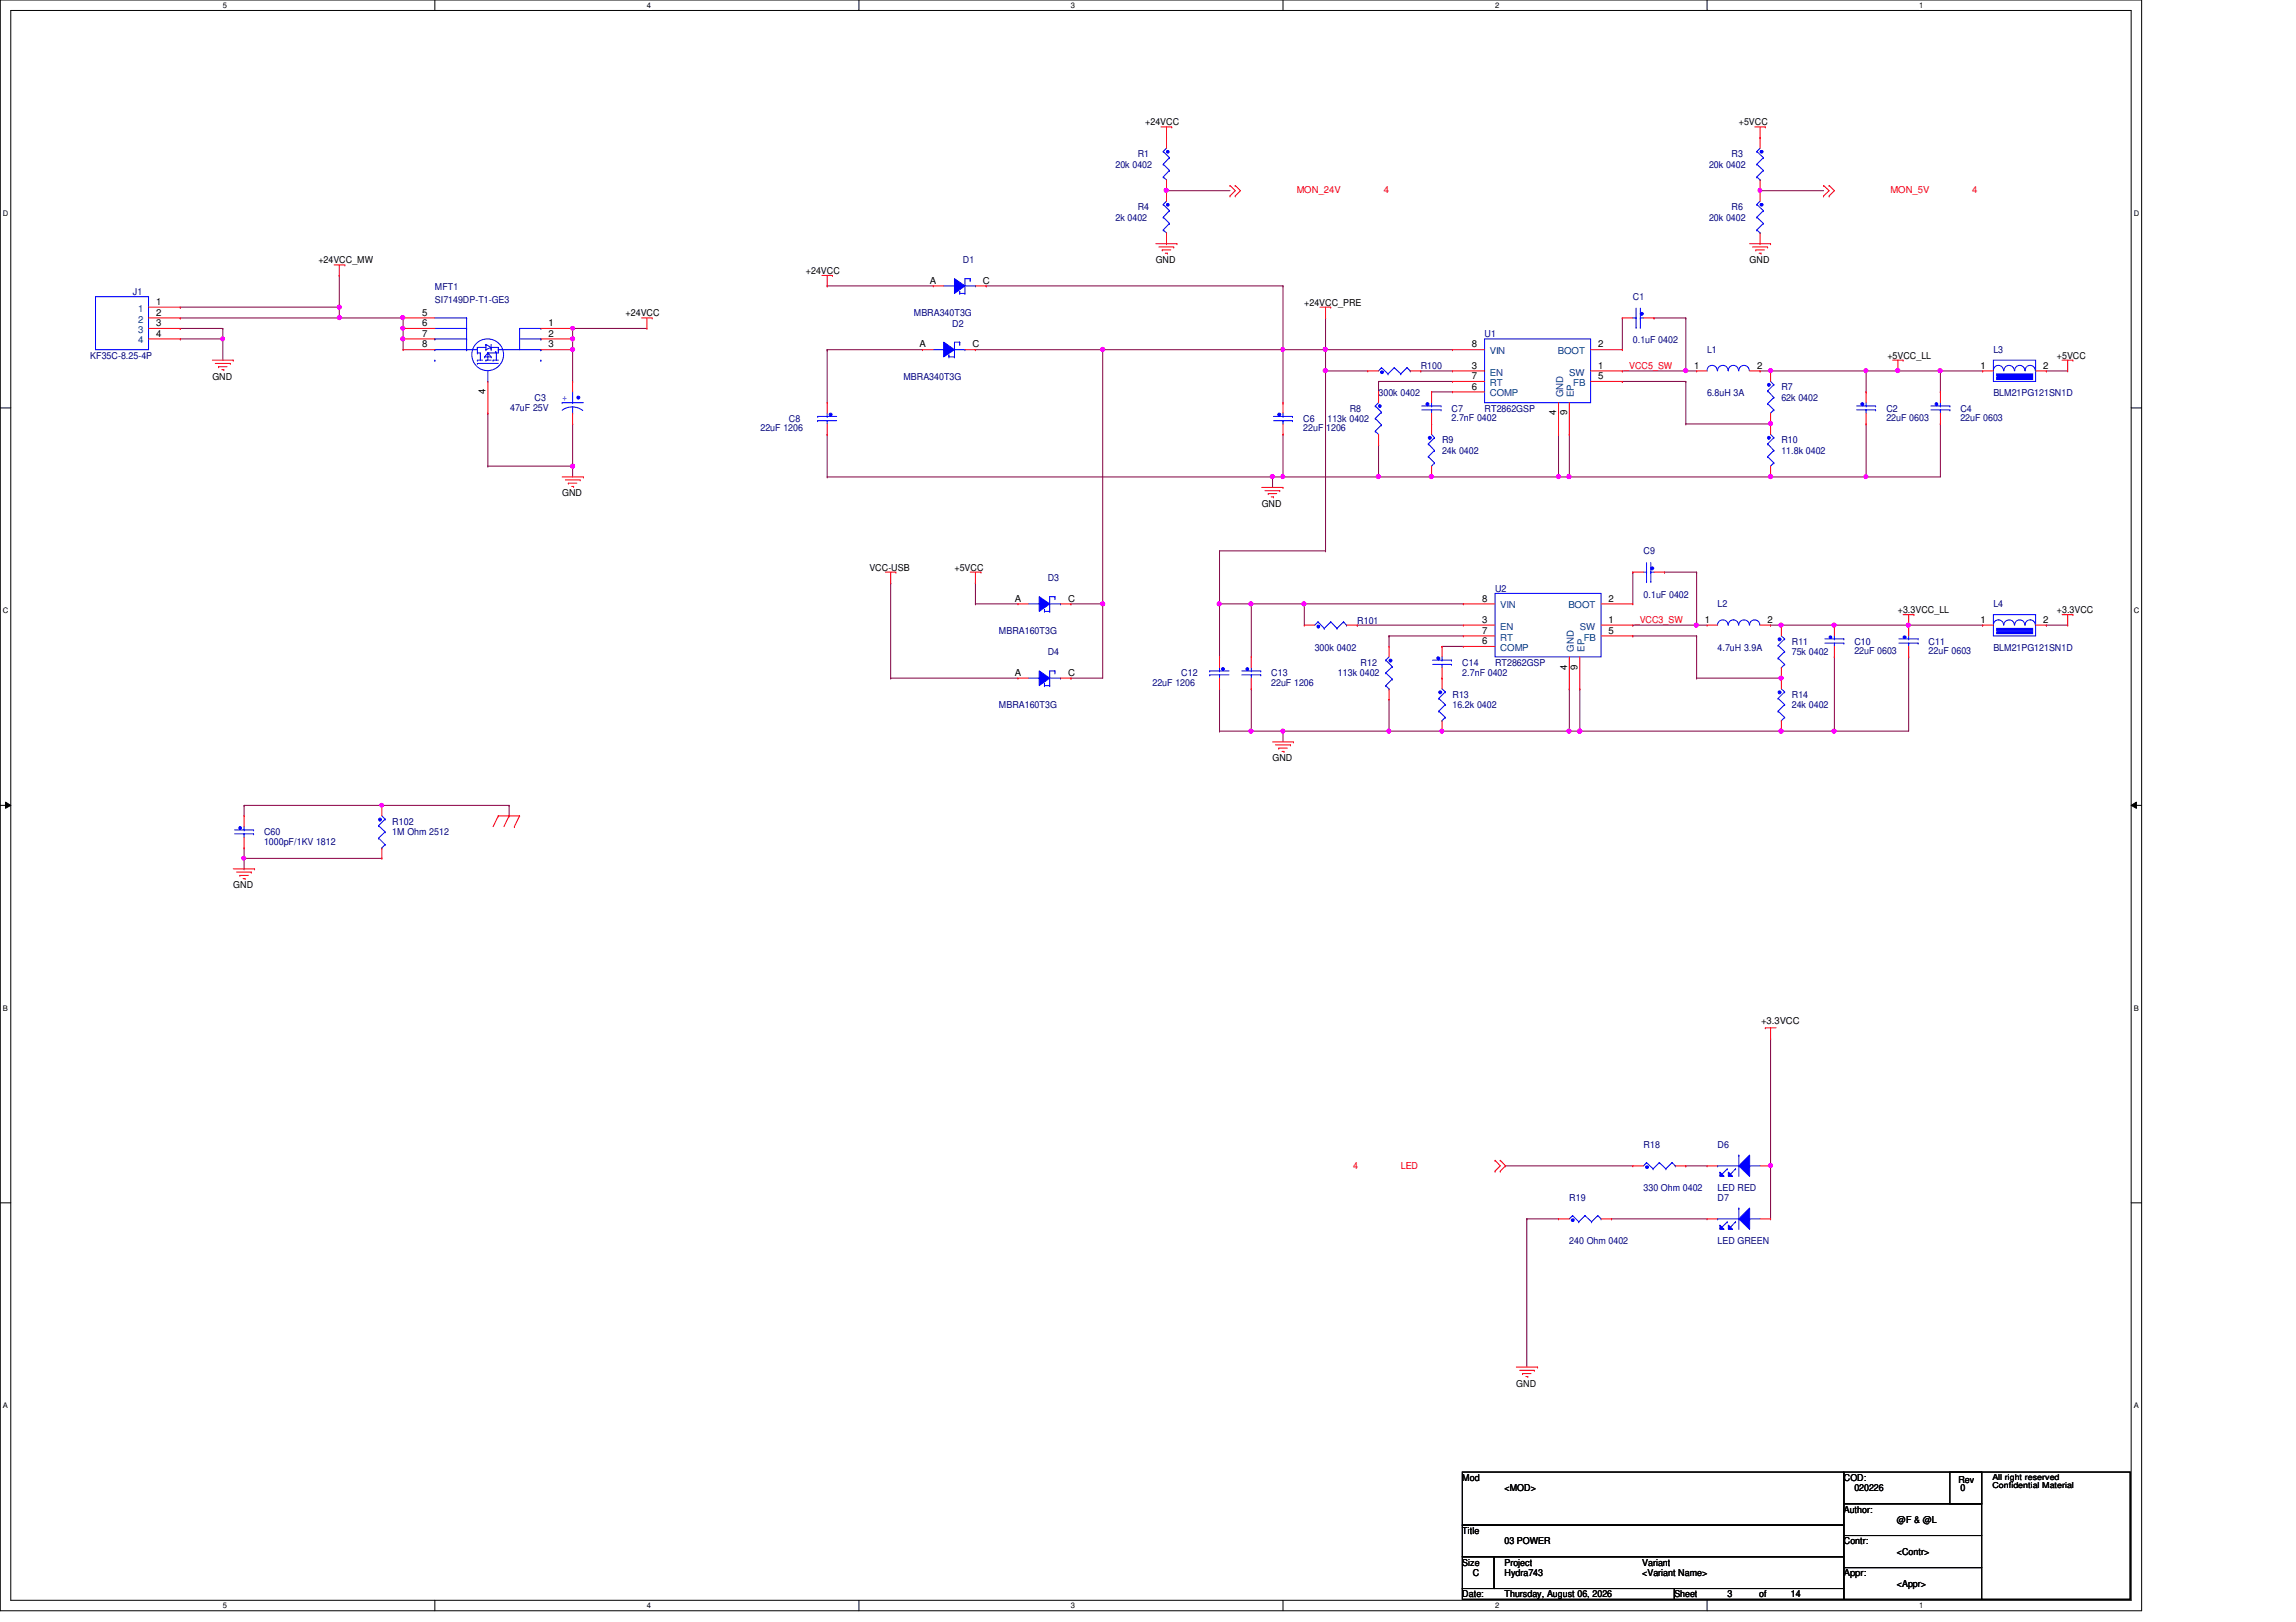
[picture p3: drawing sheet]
<svg xmlns="http://www.w3.org/2000/svg" width="297mm" height="210mm" viewBox="0 0 297 210" stroke-linecap="round" stroke-linejoin="round" font-family="sans-serif">
<defs><g id="words">
<g font-size="1.2">
<text x="148.2" y="16.2">+24VCC</text>
<text x="225" y="16.2">+5VCC</text>
<text x="41.2" y="34">+24VCC_MW</text>
<text x="104.3" y="35.4">+24VCC</text>
<text x="149.5" y="34">GND</text>
<text x="226.4" y="34">GND</text>
<text x="20.2" y="39.5">1</text>
<text x="20.2" y="40.9">2</text>
<text x="54.6" y="40.9">5</text>
<text x="80.9" y="40.9">+24VCC</text>
<text x="120.3" y="36.7">A</text>
<text x="127.2" y="36.7">C</text>
<text x="168.7" y="39.5">+24VCC_PRE</text>
<text x="20.2" y="42.2">3</text>
<text x="20.2" y="43.6">4</text>
<text x="54.6" y="42.2">6</text>
<text x="54.6" y="43.6">7</text>
<text x="54.6" y="45">8</text>
<text x="70.9" y="42.2">1</text>
<text x="70.9" y="43.6">2</text>
<text x="70.9" y="45">3</text>
<text x="119" y="45">A</text>
<text x="125.8" y="45">C</text>
<text x="190.4" y="45">8</text>
<text x="190.4" y="47.7">3</text>
<text x="206.8" y="45">2</text>
<text x="206.8" y="47.7">1</text>
<text x="219.2" y="47.7">1</text>
<text x="227.3" y="47.7">2</text>
<text x="244.2" y="46.4">+5VCC_LL</text>
<text x="256.2" y="47.7">1</text>
<text x="264.3" y="47.7">2</text>
<text x="266.1" y="46.4">+5VCC</text>
<text x="27.5" y="49.1">GND</text>
<text x="62.8" y="51" transform="rotate(-90 62.8 51)">4</text>
<text x="190.4" y="49.1">7</text>
<text x="190.4" y="50.4">6</text>
<text x="201.3" y="53.8" transform="rotate(-90 201.3 53.8)">4</text>
<text x="202.7" y="53.8" transform="rotate(-90 202.7 53.8)">9</text>
<text x="206.8" y="49.1">5</text>
<text x="72.7" y="64.2">GND</text>
<text x="163.2" y="65.6">GND</text>
<text x="112.5" y="73.8">VCC-USB</text>
<text x="123.5" y="73.8">+5VCC</text>
<text x="131.3" y="77.9">A</text>
<text x="138.2" y="77.9">C</text>
<text x="191.8" y="77.9">8</text>
<text x="208.1" y="77.9">2</text>
<text x="191.8" y="82">7</text>
<text x="191.8" y="80.6">3</text>
<text x="191.8" y="83.4">6</text>
<text x="208.1" y="80.6">1</text>
<text x="208.1" y="82">5</text>
<text x="220.6" y="80.6">1</text>
<text x="228.7" y="80.6">2</text>
<text x="245.5" y="79.3">+3.3VCC_LL</text>
<text x="256.2" y="80.6">1</text>
<text x="264.3" y="80.6">2</text>
<text x="266.1" y="79.3">+3.3VCC</text>
<text x="131.3" y="87.5">A</text>
<text x="138.2" y="87.5">C</text>
<text x="202.7" y="86.7" transform="rotate(-90 202.7 86.7)">4</text>
<text x="204.1" y="86.7" transform="rotate(-90 204.1 86.7)">9</text>
<text x="164.6" y="98.5">GND</text>
<text x="30.2" y="115">GND</text>
<text x="227.8" y="132.5">+3.3VCC</text>
<text x="196.2" y="179.5">GND</text>
<text x="189.2" y="191.6">Mod</text>
<text x="238.5" y="191.6">COD:</text>
<text x="253.4" y="191.9">Rev</text>
<text x="194.6" y="193">&lt;MOD&gt;</text>
<text x="238.5" y="195.7">Author:</text>
<text x="239.9" y="193">020226</text>
<text x="245.4" y="197.1">@F &amp; @L</text>
<text x="253.6" y="193">0</text>
<text x="189.2" y="202.6">Size</text>
<text x="189.2" y="198.5">Title</text>
<text x="194.6" y="202.6">Project</text>
<text x="194.6" y="199.9">03 POWER</text>
<text x="212.5" y="202.6">Variant</text>
<text x="238.5" y="199.9">Contr:</text>
<text x="245.4" y="201.3">&lt;Contr&gt;</text>
<text x="189.2" y="206.7">Date:</text>
<text x="190.5" y="204">C</text>
<text x="194.6" y="206.7">Thursday, August 06, 2026</text>
<text x="194.6" y="204">Hydra743</text>
<text x="212.5" y="204">&lt;Variant Name&gt;</text>
<text x="216.6" y="206.7">Sheet</text>
<text x="223.5" y="206.7">3</text>
<text x="227.6" y="206.7">of</text>
<text x="231.7" y="206.7">14</text>
<text x="238.5" y="204">Appr:</text>
<text x="245.4" y="205.4">&lt;Appr&gt;</text>
</g>
<g font-size="1.2" fill="#00007f">
<text x="144.3" y="21.7">20k 0402</text>
<text x="147.2" y="20.3">R1</text>
<text x="221.1" y="21.7">20k 0402</text>
<text x="224" y="20.3">R3</text>
<text x="144.3" y="28.6">2k 0402</text>
<text x="147.2" y="27.2">R4</text>
<text x="221.1" y="28.6">20k 0402</text>
<text x="224" y="27.2">R6</text>
<text x="124.6" y="34">D1</text>
<text x="17.2" y="38.1">J1</text>
<text x="56.3" y="37.6">MFT1</text>
<text x="56.3" y="39.2">SI7149DP-T1-GE3</text>
<text x="118.2" y="40.9">MBRA340T3G</text>
<text x="211.2" y="38.9">C1</text>
<text x="11.7" y="46.4">KF35C-8.25-4P</text>
<text x="123.2" y="42.3">D2</text>
<text x="183.8" y="47.8">R100</text>
<text x="192.1" y="43.6">U1</text>
<text x="211.2" y="44.4">0.1uF 0402</text>
<text x="220.8" y="45.7">L1</text>
<text x="257.9" y="45.7">L3</text>
<text x="66" y="53.1">47uF 25V</text>
<text x="69.2" y="51.9">C3</text>
<text x="116.9" y="49.1">MBRA340T3G</text>
<text x="174.6" y="53.3">R8</text>
<text x="178.3" y="51.3">300k 0402</text>
<text x="187.8" y="53.3">C7</text>
<text x="192.1" y="53.3">RT2862GSP</text>
<text x="220.8" y="51.3">6.8uH 3A</text>
<text x="230.5" y="50.5">R7</text>
<text x="230.5" y="51.9">62k 0402</text>
<text x="244" y="53.3">C2</text>
<text x="253.6" y="53.3">C4</text>
<text x="257.9" y="51.3">BLM21PG121SN1D</text>
<text x="98.4" y="55.8">22uF 1206</text>
<text x="102.1" y="54.6">C8</text>
<text x="168.6" y="54.6">C6</text>
<text x="168.6" y="55.8">22uF 1206</text>
<text x="171.7" y="54.6">113k 0402</text>
<text x="186.6" y="57.4">R9</text>
<text x="186.6" y="58.7">24k 0402</text>
<text x="187.8" y="54.5">2.7nF 0402</text>
<text x="230.5" y="57.4">R10</text>
<text x="230.5" y="58.7">11.8k 0402</text>
<text x="244" y="54.5">22uF 0603</text>
<text x="253.6" y="54.5">22uF 0603</text>
<text x="212.6" y="71.8">C9</text>
<text x="135.5" y="75.2">D3</text>
<text x="193.4" y="76.6">U2</text>
<text x="212.6" y="77.4">0.1uF 0402</text>
<text x="129.2" y="82">MBRA160T3G</text>
<text x="175.6" y="80.7">R101</text>
<text x="222.2" y="78.6">L2</text>
<text x="231.8" y="83.4">R11</text>
<text x="239.9" y="83.4">C10</text>
<text x="249.5" y="83.4">C11</text>
<text x="257.9" y="78.6">L4</text>
<text x="135.5" y="84.8">D4</text>
<text x="149.1" y="88.8">22uF 1206</text>
<text x="152.8" y="87.5">C12</text>
<text x="164.5" y="87.5">C13</text>
<text x="164.5" y="88.8">22uF 1206</text>
<text x="170.1" y="84.2">300k 0402</text>
<text x="173.1" y="87.5">113k 0402</text>
<text x="176" y="86.1">R12</text>
<text x="189.2" y="86.1">C14</text>
<text x="189.2" y="87.4">2.7nF 0402</text>
<text x="193.4" y="86.1">RT2862GSP</text>
<text x="222.2" y="84.2">4.7uH 3.9A</text>
<text x="231.8" y="84.8">75k 0402</text>
<text x="239.9" y="84.7">22uF 0603</text>
<text x="249.5" y="84.7">22uF 0603</text>
<text x="257.9" y="84.2">BLM21PG121SN1D</text>
<text x="129.2" y="91.7">MBRA160T3G</text>
<text x="187.9" y="90.3">R13</text>
<text x="187.9" y="91.7">16.2k 0402</text>
<text x="231.8" y="90.3">R14</text>
<text x="231.8" y="91.7">24k 0402</text>
<text x="50.8" y="106.7">R102</text>
<text x="34.2" y="108.1">C60</text>
<text x="34.2" y="109.3">1000pF/1KV 1812</text>
<text x="50.8" y="108.1">1M Ohm 2512</text>
<text x="212.6" y="148.6">R18</text>
<text x="222.2" y="148.6">D6</text>
<text x="203" y="155.4">R19</text>
<text x="212.6" y="154.2">330 Ohm 0402</text>
<text x="222.2" y="154.2">LED RED</text>
<text x="222.2" y="155.4">D7</text>
<text x="203" y="161">240 Ohm 0402</text>
<text x="222.2" y="161">LED GREEN</text>
</g>
<g font-size="1.2" fill="#f00">
<text x="167.8" y="25">MON_24V</text>
<text x="179" y="25">4</text>
<text x="244.6" y="25">MON_5V</text>
<text x="255.1" y="25">4</text>
<text x="210.1" y="47.8">_VCC5_SW</text>
<text x="211.5" y="80.6">_VCC3_SW</text>
<text x="175" y="151.3">4</text>
<text x="181.2" y="151.3">LED</text>
</g>
<g font-size="1.2" fill="#00407f">
<text x="17.9" y="40.3">1</text>
<text x="17.9" y="41.7">2</text>
<text x="17.9" y="43.1">3</text>
<text x="17.9" y="44.4">4</text>
<text x="192.7" y="45.8">VIN</text>
<text x="201.5" y="45.8">BOOT</text>
<text x="192.7" y="50">RT</text>
<text x="192.7" y="48.6">EN</text>
<text x="192.7" y="51.3">COMP</text>
<text x="202.2" y="51.4" transform="rotate(-90 202.2 51.4)">GND</text>
<text x="203" y="48.6">SW</text>
<text x="203.5" y="50">FB</text>
<text x="203.6" y="51.4" transform="rotate(-90 203.6 51.4)">EP</text>
<text x="194.1" y="78.7">VIN</text>
<text x="194.1" y="82.9">RT</text>
<text x="194.1" y="81.5">EN</text>
<text x="202.9" y="78.7">BOOT</text>
<text x="204.4" y="81.5">SW</text>
<text x="204.9" y="82.9">FB</text>
<text x="194.1" y="84.2">COMP</text>
<text x="203.6" y="84.3" transform="rotate(-90 203.6 84.3)">GND</text>
<text x="205" y="84.3" transform="rotate(-90 205 84.3)">EP</text>
</g>
<text font-size="1.2" fill="#00f" x="72.7" y="51.9">+</text>
<g font-size="1.1">
<text x="257.8" y="191.5">All right reserved</text>
<text x="257.8" y="192.6">Confidential Material</text>
</g>
<g font-size="1">
<text x="28.8" y="1">5</text>
<text x="83.7" y="1">4</text>
<text x="138.6" y="1">3</text>
<text x="193.4" y="1">2</text>
<text x="248.3" y="1">1</text>
<text x=".4" y="27.9">D</text>
<text x="276.1" y="27.9">D</text>
<text x=".4" y="79.4">C</text>
<text x="276.1" y="79.4">C</text>
<text x=".4" y="130.8">B</text>
<text x="276.1" y="130.8">B</text>
<text x=".4" y="182.2">A</text>
<text x="276.1" y="182.2">A</text>
<text x="28.8" y="208.1">5</text>
<text x="83.7" y="208.1">4</text>
<text x="138.6" y="208.1">3</text>
<text x="193.4" y="208.1">2</text>
<text x="248.3" y="208.1">1</text>
</g>
</g></defs>
<path d="M0 0h277.1v208.4h-277.1zM1.4 1.4h274.3v205.7h-274.3z" fill="none" stroke="#000" stroke-width=".13"/>
<g fill="#fff">
<path d="M28.8 .1h.6v1.1h-.6z"/>
<path d="M28.8 207.2h.6v1.1h-.6z"/>
</g>
<path d="M56.3 0v1.4M56.3 207.1v1.3" fill="none" stroke="#000" stroke-width=".13"/>
<g fill="#fff">
<path d="M83.7 .1h.5v1.1h-.5z"/>
<path d="M83.7 207.2h.5v1.1h-.5z"/>
</g>
<path d="M111.1 0v1.4M111.1 207.1v1.3" fill="none" stroke="#000" stroke-width=".13"/>
<g fill="#fff">
<path d="M138.6 .1h.5v1.1h-.5z"/>
<path d="M138.6 207.2h.5v1.1h-.5z"/>
</g>
<path d="M166 0v1.4M166 207.1v1.3" fill="none" stroke="#000" stroke-width=".13"/>
<g fill="#fff">
<path d="M193.4 .1h.6v1.1h-.6z"/>
<path d="M193.4 207.2h.6v1.1h-.6z"/>
</g>
<path d="M220.8 0v1.4M220.8 207.1v1.3" fill="none" stroke="#000" stroke-width=".13"/>
<g fill="#fff">
<path d="M248.3 .1h.5v1.1h-.5z"/>
<path d="M248.3 207.2h.5v1.1h-.5z"/>
<path d="M.4 27.1h.7v1.1h-.7z"/>
<path d="M276.1 27.1h.7v1.1h-.7z"/>
<path d="M.4 78.5h.7v1.1h-.7z"/>
<path d="M276.1 78.5h.7v1.1h-.7z"/>
</g>
<path d="M0 52.8h1.4M275.7 52.8h1.4" fill="none" stroke="#000" stroke-width=".13"/>
<g fill="#fff">
<path d="M.4 129.9h.6v1.1h-.6z"/>
<path d="M276.1 129.9h.6v1.1h-.6z"/>
</g>
<path d="M0 104.2h1.4M.7 103.8l.7 .4-.7 .4zM275.7 104.2l.7-.4v.8zM275.7 104.2h1.4" fill="none" stroke="#000" stroke-width=".13"/>
<path d="M.7 103.8l.7 .4-.7 .4zM275.7 104.2l.7-.4v.8z" fill="#000"/>
<g fill="#fff">
<path d="M.4 181.4h.6v1.1h-.6z"/>
<path d="M276.1 181.4h.6v1.1h-.6z"/>
</g>
<path d="M0 155.7h1.4M275.7 155.7h1.4" fill="none" stroke="#000" stroke-width=".13"/>
<path d="M107 45.3h.1M107 45.3h12.3M166 56.2h.1M166 56.2v5.5h-1.4M164.6 61.7h.1" fill="none" stroke="#7f0040" stroke-width=".13"/>
<path d="M165.8 61.5l.1-.1 .3 .1-.1 .4h-.2h-.1z" fill-rule="evenodd" fill="#f0f"/>
<path d="M165.8 61.5l.1-.1 .3 .1-.1 .4h-.2h-.1z" fill="none" stroke="#f0f" stroke-width=".13"/>
<path d="M107 45.3h.1M107 56.2h.1M107 45.3v6.8M107 56.2v5.5M166 45.3h.1M166 45.3h5.5" fill="none" stroke="#7f0040" stroke-width=".13"/>
<circle cx="171.4" cy="45.2" r=".26" fill="#f0f"/>
<circle cx="171.4" cy="45.2" r=".26" fill="none" stroke="#f0f" stroke-width=".13"/>
<path d="M171.5 45.3h.1M171.5 41.1h.1M171.5 45.3h16.4M171.5 41.1v4.2M164.6 61.7h.1M164.6 61.7v1.4" fill="none" stroke="#7f0040" stroke-width=".13"/>
<circle cx="164.6" cy="61.7" r=".26" fill="#f0f"/>
<circle cx="164.6" cy="61.7" r=".26" fill="none" stroke="#f0f" stroke-width=".13"/>
<path d="M201.6 56.2h.1M201.6 56.2v5.5h-16.4M203 56.2h.1M203 56.2v5.5M185.2 61.7h.1" fill="none" stroke="#7f0040" stroke-width=".13"/>
<circle cx="185.2" cy="61.7" r=".26" fill="#f0f"/>
<circle cx="185.2" cy="61.7" r=".26" fill="none" stroke="#f0f" stroke-width=".13"/>
<path d="M178.3 49.4h.1M178.3 57.6h.1M178.3 49.4h9.6M178.3 49.4v1.3M178.3 57.6v4.1M183.8 48h.1M183.8 48h4.1M185.2 50.7h.1M185.2 50.7h2.7M166 61.7h.1M166 61.7h19.2M178.3 61.7h.1" fill="none" stroke="#7f0040" stroke-width=".13"/>
<circle cx="178.3" cy="61.7" r=".26" fill="#f0f"/>
<circle cx="178.3" cy="61.7" r=".26" fill="none" stroke="#f0f" stroke-width=".13"/>
<path d="M209.9 41.1h.1M209.9 41.1v4.2M218.1 48h.1M218.1 48h1.4" fill="none" stroke="#7f0040" stroke-width=".13"/>
<circle cx="218.1" cy="48" r=".26" fill="#f0f"/>
<circle cx="218.1" cy="48" r=".26" fill="none" stroke="#f0f" stroke-width=".13"/>
<path d="M218.1 54.9h.1M218.1 54.9h11" fill="none" stroke="#7f0040" stroke-width=".13"/>
<circle cx="229.1" cy="54.8" r=".26" fill="#f0f"/>
<circle cx="229.1" cy="54.8" r=".26" fill="none" stroke="#f0f" stroke-width=".13"/>
<path d="M209.9 49.4h.1M209.9 49.4h8.2M218.1 49.4h.1M218.1 49.4v5.5M229.1 61.7h.1M229.1 61.7h12.3" fill="none" stroke="#7f0040" stroke-width=".13"/>
<path d="M241.2 61.5l.2-.1 .2 .1v.4h-.2h-.2z" fill-rule="evenodd" fill="#f0f"/>
<path d="M241.2 61.5l.2-.1 .2 .1v.4h-.2h-.2z" fill="none" stroke="#f0f" stroke-width=".13"/>
<circle cx="229.1" cy="61.7" r=".26" fill="#f0f"/>
<circle cx="229.1" cy="61.7" r=".26" fill="none" stroke="#f0f" stroke-width=".13"/>
<path d="M241.4 54.9h.1M241.4 54.9v6.8M251 54.9h.1M251 54.9v6.8h-9.6M201.6 61.7h.1M201.6 61.7h1.4M241.4 61.7h.1" fill="none" stroke="#7f0040" stroke-width=".13"/>
<circle cx="201.6" cy="61.7" r=".26" fill="#f0f"/>
<circle cx="201.6" cy="61.7" r=".26" fill="none" stroke="#f0f" stroke-width=".13"/>
<g fill="none" stroke="#7f0040" stroke-width=".13">
<path d="M209.9 48h.1M214 41.1h.1M214 41.1h4.1M218.1 41.1h.1M218.1 41.1v6.9h-8.2M227.7 48h.1M227.7 48h1.4M157.8 78.1h.1M157.8 78.1h4.1M157.8 78.1v6.9M161.9 78.1h.1M161.9 78.1v6.9"/>
<path d="M157.8 94.6h.1M161.9 89.2h.1M161.9 89.2v5.4h-4.1"/>
</g>
<circle cx="157.7" cy="78.1" r=".26" fill="#f0f"/>
<circle cx="157.7" cy="78.1" r=".26" fill="none" stroke="#f0f" stroke-width=".13"/>
<path d="M168.7 78.1h.1M168.7 78.1h20.6M157.8 89.2h.1M157.8 89.2v5.4M161.9 94.6h.1M161.9 94.6h4.1" fill="none" stroke="#7f0040" stroke-width=".13"/>
<circle cx="161.8" cy="94.6" r=".26" fill="#f0f"/>
<circle cx="161.8" cy="94.6" r=".26" fill="none" stroke="#f0f" stroke-width=".13"/>
<path d="M166 94.6h.1M166 94.6v1.4" fill="none" stroke="#7f0040" stroke-width=".13"/>
<path d="M165.8 94.4h.1l.3 .1-.1 .3-.2 .1-.1-.1z" fill-rule="evenodd" fill="#f0f"/>
<path d="M165.8 94.4h.1l.3 .1-.1 .3-.2 .1-.1-.1z" fill="none" stroke="#f0f" stroke-width=".13"/>
<path d="M203 89.2h.1M203 89.2v5.4M204.4 89.2h.1M204.4 89.2v5.4" fill="none" stroke="#7f0040" stroke-width=".13"/>
<circle cx="203" cy="94.6" r=".26" fill="#f0f"/>
<circle cx="203" cy="94.6" r=".26" fill="none" stroke="#f0f" stroke-width=".13"/>
<path d="M203 94.6h.1M203 94.6h1.4" fill="none" stroke="#7f0040" stroke-width=".13"/>
<circle cx="204.4" cy="94.6" r=".26" fill="#f0f"/>
<circle cx="204.4" cy="94.6" r=".26" fill="none" stroke="#f0f" stroke-width=".13"/>
<path d="M166 94.6h.1M166 94.6h20.6M175.6 80.9h.1M175.6 80.9h13.7M179.7 82.3h.1M179.7 90.5h.1M179.7 94.6h.1M179.7 82.3h9.6M179.7 82.3v1.4M179.7 90.5v4.1M186.6 83.7h.1M186.6 83.7h2.7" fill="none" stroke="#7f0040" stroke-width=".13"/>
<path d="M179.5 94.4h.2l.2 .1-.1 .3-.1 .1-.2-.1z" fill-rule="evenodd" fill="#f0f"/>
<path d="M179.5 94.4h.2l.2 .1-.1 .3-.1 .1-.2-.1z" fill="none" stroke="#f0f" stroke-width=".13"/>
<path d="M211.2 74h.1M211.2 74v4.1M211.2 80.9h.1M211.2 80.9h8.3M219.5 87.8h.1M219.5 87.8h11" fill="none" stroke="#7f0040" stroke-width=".13"/>
<circle cx="230.4" cy="87.8" r=".26" fill="#f0f"/>
<circle cx="230.4" cy="87.8" r=".26" fill="none" stroke="#f0f" stroke-width=".13"/>
<path d="M211.2 82.3h.1M211.2 82.3h8.3M219.5 82.3h.1M219.5 82.3v5.5M230.5 94.6h.1M230.5 94.6h6.8" fill="none" stroke="#7f0040" stroke-width=".13"/>
<circle cx="237.3" cy="94.6" r=".26" fill="#f0f"/>
<circle cx="237.3" cy="94.6" r=".26" fill="none" stroke="#f0f" stroke-width=".13"/>
<circle cx="230.4" cy="94.6" r=".26" fill="#f0f"/>
<circle cx="230.4" cy="94.6" r=".26" fill="none" stroke="#f0f" stroke-width=".13"/>
<path d="M215.3 74h.1M215.3 74h4.2M219.5 74h.1M219.5 74v6.9M229.1 80.9h.1M229.1 80.9h1.4M237.3 85h.1M237.3 94.6h.1M237.3 85v9.6M246.9 85h.1M246.9 85v9.6h-9.6" fill="none" stroke="#7f0040" stroke-width=".13"/>
<circle cx="219.5" cy="80.9" r=".26" fill="#f0f"/>
<circle cx="219.5" cy="80.9" r=".26" fill="none" stroke="#f0f" stroke-width=".13"/>
<path d="M230.5 80.9h.1M230.5 80.9h6.8" fill="none" stroke="#7f0040" stroke-width=".13"/>
<circle cx="230.4" cy="80.9" r=".26" fill="#f0f"/>
<circle cx="230.4" cy="80.9" r=".26" fill="none" stroke="#f0f" stroke-width=".13"/>
<path d="M229.1 150.9h.1M229.1 150.9v6.8" fill="none" stroke="#7f0040" stroke-width=".13"/>
<circle cx="229.1" cy="150.8" r=".26" fill="#f0f"/>
<circle cx="229.1" cy="150.8" r=".26" fill="none" stroke="#f0f" stroke-width=".13"/>
<g fill="none" stroke="#7f0040" stroke-width=".13">
<path d="M126.2 75.4h.1M126.2 78.1h.1M126.2 75.4v2.7M126.2 78.1h5.5M138.6 78.1h.1M138.6 78.1h4.1M194.8 150.9h.1M194.8 150.9h16.4M197.5 157.7h.1M197.5 157.7h4.1M197.5 157.7v19.2M218.1 150.9h.1"/>
<path d="M218.1 150.9h2.7"/>
</g>
<circle cx="142.7" cy="78.1" r=".26" fill="#f0f"/>
<circle cx="142.7" cy="78.1" r=".26" fill="none" stroke="#f0f" stroke-width=".13"/>
<path d="M150.9 24.7h.1M150.9 24.7h8.2M115.2 75.4h.1M115.2 75.4v12.4M142.7 78.1h.1M142.7 78.1v9.7h-4.1M115.2 87.8h.1M115.2 87.8h16.5M138.6 87.8h.1" fill="none" stroke="#7f0040" stroke-width=".13"/>
<circle cx="150.9" cy="24.6" r=".26" fill="#f0f"/>
<circle cx="150.9" cy="24.6" r=".26" fill="none" stroke="#f0f" stroke-width=".13"/>
<path d="M227.7 24.7h.1M227.7 24.7h8.2" fill="none" stroke="#7f0040" stroke-width=".13"/>
<path d="M227.5 24.4h.2l.2 .1-.1 .3-.1 .1-.2-.1z" fill-rule="evenodd" fill="#f0f"/>
<path d="M227.5 24.4h.2l.2 .1-.1 .3-.1 .1-.2-.1z" fill="none" stroke="#f0f" stroke-width=".13"/>
<path d="M186.6 94.6h.1M186.6 94.6h16.4" fill="none" stroke="#7f0040" stroke-width=".13"/>
<path d="M186.4 94.4h.1l.2 .1v.3l-.2 .1-.1-.1z" fill-rule="evenodd" fill="#f0f"/>
<path d="M186.4 94.4h.1l.2 .1v.3l-.2 .1-.1-.1z" fill="none" stroke="#f0f" stroke-width=".13"/>
<path d="M23.3 39.8h.1M23.3 39.8h20.6M219.5 80.9h.1M219.5 80.9h1.3" fill="none" stroke="#7f0040" stroke-width=".13"/>
<circle cx="43.9" cy="39.8" r=".26" fill="#f0f"/>
<circle cx="43.9" cy="39.8" r=".26" fill="none" stroke="#f0f" stroke-width=".13"/>
<path d="M23.3 41.1h.1M23.3 41.1h20.6" fill="none" stroke="#7f0040" stroke-width=".13"/>
<circle cx="43.9" cy="41.1" r=".26" fill="#f0f"/>
<circle cx="43.9" cy="41.1" r=".26" fill="none" stroke="#f0f" stroke-width=".13"/>
<path d="M43.9 39.8h.1M43.9 39.8v1.3M74.1 42.5h.1M74.1 42.5h9.6" fill="none" stroke="#7f0040" stroke-width=".13"/>
<circle cx="74.1" cy="42.5" r=".25" fill="#f0f"/>
<circle cx="74.1" cy="42.5" r=".25" fill="none" stroke="#f0f" stroke-width=".13"/>
<path d="M52.2 42.5h.1M52.2 42.5v1.4" fill="none" stroke="#7f0040" stroke-width=".13"/>
<circle cx="52.1" cy="43.9" r=".26" fill="#f0f"/>
<circle cx="52.1" cy="43.9" r=".26" fill="none" stroke="#f0f" stroke-width=".13"/>
<circle cx="52.1" cy="42.5" r=".25" fill="#f0f"/>
<circle cx="52.1" cy="42.5" r=".25" fill="none" stroke="#f0f" stroke-width=".13"/>
<path d="M52.2 41.1h.1M52.2 41.1v1.4" fill="none" stroke="#7f0040" stroke-width=".13"/>
<circle cx="52.1" cy="41.1" r=".26" fill="#f0f"/>
<circle cx="52.1" cy="41.1" r=".26" fill="none" stroke="#f0f" stroke-width=".13"/>
<path d="M52.2 43.9h.1M52.2 43.9v1.4M74.1 43.9h.1M74.1 43.9v1.4" fill="none" stroke="#7f0040" stroke-width=".13"/>
<circle cx="74.1" cy="43.9" r=".26" fill="#f0f"/>
<circle cx="74.1" cy="43.9" r=".26" fill="none" stroke="#f0f" stroke-width=".13"/>
<path d="M74.1 42.5h.1M74.1 45.3h.1M74.1 42.5v1.4M74.1 45.3v4.1" fill="none" stroke="#7f0040" stroke-width=".13"/>
<circle cx="74.1" cy="45.2" r=".26" fill="#f0f"/>
<circle cx="74.1" cy="45.2" r=".26" fill="none" stroke="#f0f" stroke-width=".13"/>
<path d="M63.1 53.5h.1M63.1 53.5v6.8M63.1 60.3h.1M63.1 60.3h11M74.1 60.3h.1M74.1 60.3v1.4" fill="none" stroke="#7f0040" stroke-width=".13"/>
<circle cx="74.1" cy="60.3" r=".26" fill="#f0f"/>
<circle cx="74.1" cy="60.3" r=".26" fill="none" stroke="#f0f" stroke-width=".13"/>
<path d="M23.3 43.9h.1M23.3 43.9h5.5" fill="none" stroke="#7f0040" stroke-width=".13"/>
<path d="M28.6 43.7l.2-.1 .2 .1v.3l-.2 .1-.2-.1z" fill-rule="evenodd" fill="#f0f"/>
<path d="M28.6 43.7l.2-.1 .2 .1v.3l-.2 .1-.2-.1z" fill="none" stroke="#f0f" stroke-width=".13"/>
<path d="M127.6 37h.1M127.6 37h38.4M166 37h.1M166 37v8.3M23.3 42.5h.1M23.3 42.5h5.5M28.8 43.9h.1M28.8 43.9v2.7M43.9 41.1h.1M43.9 41.1h8.3M208.5 157.7h.1M208.5 157.7h12.3" fill="none" stroke="#7f0040" stroke-width=".13"/>
<path d="M165.8 45h.1l.3 .1-.1 .3-.2 .1-.1-.1z" fill-rule="evenodd" fill="#f0f"/>
<path d="M165.8 45h.1l.3 .1-.1 .3-.2 .1-.1-.1z" fill="none" stroke="#f0f" stroke-width=".13"/>
<path d="M107 37h.1M107 37h13.7M171.5 48h.1M171.5 45.3h.1M171.5 48h5.4M171.5 45.3v2.7M168.7 78.1h.1M168.7 78.1v2.8M229.1 134.4h.1M229.1 134.4v16.5" fill="none" stroke="#7f0040" stroke-width=".13"/>
<circle cx="168.7" cy="78.1" r=".26" fill="#f0f"/>
<circle cx="168.7" cy="78.1" r=".26" fill="none" stroke="#f0f" stroke-width=".13"/>
<path d="M161.9 78.1h.1M161.9 78.1h6.8" fill="none" stroke="#7f0040" stroke-width=".13"/>
<circle cx="161.8" cy="78.1" r=".26" fill="#f0f"/>
<circle cx="161.8" cy="78.1" r=".26" fill="none" stroke="#f0f" stroke-width=".13"/>
<path d="M237.3 80.9h.1M237.3 80.9h9.6" fill="none" stroke="#7f0040" stroke-width=".13"/>
<circle cx="237.3" cy="80.9" r=".26" fill="#f0f"/>
<circle cx="237.3" cy="80.9" r=".26" fill="none" stroke="#f0f" stroke-width=".13"/>
<path d="M74.1 54.9h.1M74.1 54.9v5.4M246.9 80.9h9.6M256.5 80.9h.1" fill="none" stroke="#7f0040" stroke-width=".13"/>
<circle cx="246.9" cy="80.9" r=".26" fill="#f0f"/>
<circle cx="246.9" cy="80.9" r=".26" fill="none" stroke="#f0f" stroke-width=".13"/>
<path d="M142.7 45.3h.1M142.7 45.3h23.3" fill="none" stroke="#7f0040" stroke-width=".13"/>
<circle cx="142.7" cy="45.2" r=".26" fill="#f0f"/>
<circle cx="142.7" cy="45.2" r=".26" fill="none" stroke="#f0f" stroke-width=".13"/>
<path d="M245.5 48h.1M245.5 48h5.5M264.7 48h.1M264.7 48h2.8M264.7 80.9h.1M264.7 80.9h2.8" fill="none" stroke="#7f0040" stroke-width=".13"/>
<circle cx="245.5" cy="48" r=".26" fill="#f0f"/>
<circle cx="245.5" cy="48" r=".26" fill="none" stroke="#f0f" stroke-width=".13"/>
<path d="M251 48h5.5M256.5 48h.1" fill="none" stroke="#7f0040" stroke-width=".13"/>
<circle cx="251" cy="48" r=".26" fill="#f0f"/>
<circle cx="251" cy="48" r=".26" fill="none" stroke="#f0f" stroke-width=".13"/>
<path d="M229.1 48h12.3M241.4 48h.1M251 50.7h.1M251 48v2.7" fill="none" stroke="#7f0040" stroke-width=".13"/>
<circle cx="229.1" cy="48" r=".26" fill="#f0f"/>
<circle cx="229.1" cy="48" r=".26" fill="none" stroke="#f0f" stroke-width=".13"/>
<path d="M241.2 47.8l.2-.1 .2 .1v.3l-.2 .1-.2-.1z" fill-rule="evenodd" fill="#f0f"/>
<path d="M241.2 47.8l.2-.1 .2 .1v.3l-.2 .1-.2-.1z" fill="none" stroke="#f0f" stroke-width=".13"/>
<path d="M241.4 50.7h.1M245.5 48h.1M245.5 48h-4.1v2.7M204.4 94.6h.1M204.4 94.6h26.1" fill="none" stroke="#7f0040" stroke-width=".13"/>
<circle cx="230.4" cy="94.6" r=".26" fill="#f0f"/>
<circle cx="230.4" cy="94.6" r=".26" fill="none" stroke="#f0f" stroke-width=".13"/>
<circle cx="204.4" cy="94.6" r=".26" fill="#f0f"/>
<circle cx="204.4" cy="94.6" r=".26" fill="none" stroke="#f0f" stroke-width=".13"/>
<path d="M203 61.7h.1M203 61.7h26.1" fill="none" stroke="#7f0040" stroke-width=".13"/>
<circle cx="229.1" cy="61.7" r=".26" fill="#f0f"/>
<circle cx="229.1" cy="61.7" r=".26" fill="none" stroke="#f0f" stroke-width=".13"/>
<circle cx="203" cy="61.7" r=".26" fill="#f0f"/>
<circle cx="203" cy="61.7" r=".26" fill="none" stroke="#f0f" stroke-width=".13"/>
<path d="M31.6 111.1h.1M31.6 111.1h17.8" fill="none" stroke="#7f0040" stroke-width=".13"/>
<circle cx="31.5" cy="111" r=".25" fill="#f0f"/>
<circle cx="31.5" cy="111" r=".25" fill="none" stroke="#f0f" stroke-width=".13"/>
<path d="M31.6 112.4h.1M31.6 109.7h.1M31.6 104.2h.1M31.6 104.2v1.4M31.6 109.7v2.7M31.6 104.2h17.8M49.4 104.2h.1" fill="none" stroke="#7f0040" stroke-width=".13"/>
<path d="M49.2 104h.3l.1 .2-.1 .2h-.1h-.2z" fill-rule="evenodd" fill="#f0f"/>
<path d="M49.2 104h.3l.1 .2-.1 .2h-.1h-.2z" fill="none" stroke="#f0f" stroke-width=".13"/>
<g fill="none" stroke="#7f0040" stroke-width=".13">
<path d="M28.8 42.5h.1M28.8 42.5v1.4M126.2 45.3h.1M126.2 45.3h16.5M142.7 45.3h.1M142.7 45.3v32.8M166 45.3h.1M166 45.3v6.8M171.5 48v23.3M107 61.7h.1M107 61.7h57.6M171.5 71.3h.1"/>
<path d="M49.4 104.2h16.5M65.9 105.6h.1M65.9 104.2h.1M65.9 104.2v1.4"/>
</g>
<circle cx="171.4" cy="48" r=".26" fill="#f0f"/>
<circle cx="171.4" cy="48" r=".26" fill="none" stroke="#f0f" stroke-width=".13"/>
<path d="M43.9 35.6h.1M43.9 35.6v4.2M157.8 71.3h.1M157.8 78.1h.1M157.8 71.3h13.7M157.8 71.3v6.8" fill="none" stroke="#7f0040" stroke-width=".13"/>
<g fill="none" stroke="#f00" stroke-width=".13">
<path d="M150.2 16.4h1.4M150.9 17.8h.1M150.9 16.4v1.4M151.6 16.4h.1M227 16.4h1.4M227.7 17.8h.1M227.7 16.4v1.4M228.4 16.4h.1M43.2 34.3h1.4M43.9 35.6h.1M43.9 34.3v1.3M44.6 34.3h.1"/>
<path d="M106.3 35.6h1.4M107 37h.1M107 35.6v1.4M107.7 35.6h.1M149.5 31.5h2.8M149.9 32h1.9M150.4 32.3h.1M150.4 32.3h1.1M150.7 32.8h.3M151 32.8h.1M151.8 32h.1M152.3 31.5h.1"/>
<path d="M159.1 24h.1M159.1 25.4h.1M159.1 24l.7 .7-.7 .7M159.8 24h.1M159.8 25.4h.1M159.8 24l.7 .7-.7 .7M170.8 39.8h1.4M171.5 39.8v1.3M172.2 39.8h.1M226.4 31.5h2.7M226.7 32h2M227.2 32.3h.1"/>
<path d="M227.2 32.3h1.1M227.6 32.8h.2M227.8 32.8h.1M228.7 32h.1M229.1 31.5h.1M235.9 24h.1M235.9 25.4h.1M235.9 24l.7 .7-.7 .7M236.6 24h.1M236.6 25.4h.1M236.6 24l.7 .7-.7 .7M27.5 46.6h2.7"/>
<path d="M27.9 47h1.9M28.3 47.5h.1M28.3 47.5h1.1M28.7 47.8h.3M29 47.8h.1M29.8 47h.1M30.2 46.6h.1M83 41.1h1.4M83.7 42.5h.1M83.7 41.1v1.4M84.4 41.1h.1M171.5 41.1h.1"/>
<path d="M244.9 46.6h1.3M245.5 48h.1M245.5 46.6v1.4M246.2 46.6h.1M266.8 46.6h1.4M267.5 48h.1M267.5 46.6v1.4M268.2 46.6h.1M72.7 61.7h2.8M73.1 62.1h2M73.5 62.5h.1M73.5 62.5h1.1"/>
<path d="M74 62.9h.2M74.2 62.9h.1M75.1 62.1h.1M75.5 61.7h.1M114.6 74h1.3M115.2 75.4h.1M115.2 74v1.4M115.9 74h.1M125.5 74h1.4M126.2 75.4h.1M126.2 74v1.4M126.9 74h.1"/>
<path d="M163.2 63.1h2.8M163.7 63.5h1.9M164.1 63.9h.1M164.1 63.9h1.1M164.5 64.3h.3M164.8 64.3h.1M165.6 63.5h.1M166 63.1h.1M246.2 79.5h1.4M246.9 79.5v1.4M247.6 79.5h.1M266.8 79.5h1.4"/>
<path d="M267.5 79.5v1.4M268.2 79.5h.1M164.6 96h2.7M165 96.4h2M165.4 96.8h.1M165.4 96.8h1.1M165.9 97.2h.2M166.1 97.2h.1M167 96.4h.1M167.3 96h.1M246.9 80.9h.1M267.5 80.9h.1"/>
<path d="M30.2 112.4h2.7M30.6 112.9h1.9M31 113.3h.1M31 113.3h1.1M31.5 113.7h.2M31.7 113.7h.1M32.5 112.9h.1M32.9 112.4h.1M64.5 105.6h.1M64.5 105.6l-.7 1.4M64.5 105.6h2.7M65.9 105.6h.1"/>
<path d="M65.9 105.6l-.7 1.4M66.5 107h.1M67.2 105.6h.1M67.2 105.6l-.7 1.4M228.4 133h.1M228.4 133h1.4M229.1 134.4h.1M229.1 133v1.4M193.4 151.6h.1M193.4 150.2h.1M193.4 150.2l.7 .7-.7 .7M194.1 150.2h.1"/>
<path d="M194.1 151.6h.1M194.1 150.2l.7 .7-.7 .7M196.2 176.9h2.7M196.6 177.3h1.9M197 177.8h.1M197 177.8h1.1M197.4 178.1h.3M197.7 178.1h.1M198.5 177.3h.1M198.9 176.9h.1"/>
</g>
<path d="M189.2 197.4h49.3v4.1h-49.3zM189.2 190.5h49.3v6.9h-49.3zM238.5 190.5h17.9v4.1h-17.9zM238.5 194.6h17.9v4.1h-17.9zM238.5 198.7h17.9v4.2h-17.9zM252.3 190.5h4.1v4.1h-4.1zM256.4 190.5h19.2v16.5h-19.2zM189.2 201.5h4.1v4.1h-4.1zM189.2 205.6h27.4v1.4h-27.4zM193.3 201.5h45.2v4.1h-45.2zM216.6 205.6h21.9v1.4h-21.9zM238.5 202.9h17.9v4.1h-17.9z" fill="none" stroke="#000" stroke-width=".13"/>
<path d="M150.5 26.5h.1M150.5 28.1h.1M150.5 29.8h.1M150.5 26.5l.8 .8M150.5 28.1l.8 .8M150.5 29.8l.4 .3M150.9 30.1h.1M150.9 26l-.4 .5M151.3 27.3h.1M151.3 28.9h.1M151.3 27.3l-.8 .8M151.3 28.9l-.8 .9" fill="none" stroke="#00f" stroke-width=".13"/>
<path d="M151 26.4h.2v.2h-.2z" fill-rule="evenodd" fill="#00f"/>
<path d="M151 26.4h.2v.2h-.2zM30.3 107.9h2.5M30.3 107.4h2.5M31.6 107.9h.1M31.6 107.9v.4M32.8 107.9h.1M32.8 107.4h.1" fill="none" stroke="#00f" stroke-width=".13"/>
<path d="M150.9 24.7h.1M150.9 31.5h.1M150.9 24.7v1.3M150.9 30.1v1.4" fill="none" stroke="#f00" stroke-width=".13"/>
<path d="M30.9 107h.3v.3l-.1 .1-.2-.1z" fill-rule="evenodd" fill="#00f"/>
<g fill="none" stroke="#00f" stroke-width=".13">
<path d="M30.9 107h.3v.3l-.1 .1-.2-.1zM31.6 107.4h.1M31.6 107v.4M213 150.5h.1M213 150.5l-.4 .4M213 150.5l.9 .8M213.9 151.3h.1M214.7 150.5h.1M214.7 150.5l-.8 .8M214.7 150.5l.8 .8M215.5 151.3h.1M216.3 150.5h.1"/>
<path d="M216.3 150.5l-.8 .8M216.3 150.5l.4 .4M216.7 150.9h.1"/>
</g>
<path d="M31.6 105.6h.1M31.6 109.7h.1M31.6 105.6v1.4M31.6 108.3v1.4" fill="none" stroke="#f00" stroke-width=".13"/>
<path d="M212.9 150.9h.3v.3h-.3z" fill-rule="evenodd" fill="#00f"/>
<g fill="none" stroke="#00f" stroke-width=".13">
<path d="M227.3 26.5h.1M227.3 28.1h.1M227.3 29.8h.1M227.3 26.5l.8 .8M227.3 28.1l.8 .8M227.3 29.8l.4 .3M227.7 30.1h.1M227.7 26l-.4 .5M228.1 27.3h.1M228.1 28.9h.1M228.1 27.3l-.8 .8M228.1 28.9l-.8 .9"/>
<path d="M212.9 150.9h.3v.3h-.3z"/>
</g>
<path d="M211.2 150.9h.1M211.2 150.9h1.4M216.7 150.9h1.4M218.1 150.9h.1" fill="none" stroke="#f00" stroke-width=".13"/>
<path d="M227.8 26.4h.2v.2h-.2z" fill-rule="evenodd" fill="#00f"/>
<g fill="none" stroke="#00f" stroke-width=".13">
<path d="M211.7 39.9v2.5M212.2 39.9v2.5M227.8 26.4h.2v.2h-.2zM211.2 41.1h.5M211.7 42.4h.1M211.7 41.1h.1M212.2 42.4h.1M257.9 46.6h5.5v2.8h-5.5zM258.3 48.8h4.7v.3h-4.7zM258.3 48.4h4.7v.3h-4.7zM259.2 48a.66 .66 0 0 0-.7-.7 .66 .66 0 0 0-.6 .7M260.6 48a.68 .68 0 0 0-.7-.7 .68 .68 0 0 0-.7 .7"/>
<path d="M262 48a.66 .66 0 0 0-.7-.7 .66 .66 0 0 0-.7 .7M263.3 48a.66 .66 0 0 0-.7-.7 .66 .66 0 0 0-.6 .7"/>
</g>
<path d="M227.7 24.7h.1M227.7 31.5h.1M227.7 24.7v1.3M227.7 30.1v1.4M256.5 48h.1M256.5 48h1.4M263.4 48h1.3M264.7 48h.1" fill="none" stroke="#f00" stroke-width=".13"/>
<path d="M258.3 49h4.7M258.3 48.5h4.7" fill="none" stroke="#00f" stroke-width=".3"/>
<path d="M212.3 40.5h.2v.2l-.1 .1-.1-.1z" fill-rule="evenodd" fill="#00f"/>
<g fill="none" stroke="#00f" stroke-width=".13">
<path d="M212.2 41.1h.1M212.2 41.1h.4M212.3 40.5h.2v.2l-.1 .1-.1-.1zM49 106.8h.1M49 108.5h.1M49 106.8l.8 .9M49 108.5l.8 .8M49.4 109.7h.1M49.4 105.6l.4 .4M49.8 106h.1M49.8 107.7h.1M49.8 109.3h.1"/>
<path d="M49.8 106l-.8 .8M49.8 107.7l-.8 .8M49.8 109.3l-.4 .4"/>
</g>
<path d="M209.9 41.1h.1M209.9 41.1h1.3M212.6 41.1h1.4M214 41.1h.1" fill="none" stroke="#f00" stroke-width=".13"/>
<path d="M49 105.9h.3v.3l-.2 .1-.1-.1z" fill-rule="evenodd" fill="#00f"/>
<path d="M240.2 53h2.5M240.2 52.5h2.5M241.4 53h.1M241.4 53v.5M242.7 53h.1M242.7 52.5h.1M49 105.9h.3v.3l-.2 .1-.1-.1z" fill="none" stroke="#00f" stroke-width=".13"/>
<path d="M49.4 104.2h.1M49.4 111.1h.1M49.4 104.2v1.4M49.4 109.7v1.4" fill="none" stroke="#f00" stroke-width=".13"/>
<path d="M240.8 52.2h.3v.2l-.2 .1-.1-.1z" fill-rule="evenodd" fill="#00f"/>
<path d="M183.9 53h2.5M183.9 52.5h2.5M185.2 53h.1M185.2 53v.5M186.4 53h.1M186.4 52.5h.1M240.8 52.2h.3v.2l-.2 .1-.1-.1zM241.4 52.5h.1M241.4 52.1v.4" fill="none" stroke="#00f" stroke-width=".13"/>
<path d="M241.4 50.7h.1M241.4 54.9h.1M241.4 50.7v1.4M241.4 53.5v1.4" fill="none" stroke="#f00" stroke-width=".13"/>
<path d="M184.5 52.2h.3v.2l-.1 .1-.2-.1z" fill-rule="evenodd" fill="#00f"/>
<g fill="none" stroke="#00f" stroke-width=".13">
<path d="M227.3 19.6h.1M227.3 19.6l.8 .8M227.7 19.2l-.4 .4M227.3 21.3h.1M227.3 22.9h.1M227.3 21.3l.8 .8M227.3 22.9l.4 .4M227.7 23.3h.1M228.1 20.4h.1M228.1 22.1h.1M228.1 20.4l-.8 .9M228.1 22.1l-.8 .8"/>
<path d="M184.5 52.2h.3v.2l-.1 .1-.2-.1zM185.2 52.5h.1M185.2 52.1v.4"/>
</g>
<path d="M185.2 50.7h.1M185.2 54.9h.1M185.2 50.7v1.4M185.2 53.5v1.4" fill="none" stroke="#f00" stroke-width=".13"/>
<path d="M227.8 19.5h.2v.3h-.2z" fill-rule="evenodd" fill="#00f"/>
<path d="M227.8 19.5h.2v.3h-.2zM212.6 74h.4M213 75.3h.1M213 74h.1M213 72.8v2.5M213.6 75.3h.1M213.6 72.8v2.5" fill="none" stroke="#00f" stroke-width=".13"/>
<path d="M227.7 17.8h.1M227.7 17.8v1.4M227.7 24.7h.1M227.7 23.3v1.4" fill="none" stroke="#f00" stroke-width=".13"/>
<path d="M213.6 73.4h.3v.3h-.2h-.1z" fill-rule="evenodd" fill="#00f"/>
<path d="M213.6 74h.1M213.6 74h.4M213.6 73.4h.3v.3h-.2h-.1zM236.1 83.2h2.4M236.1 82.7h2.4M237.3 83.2h.1M237.3 83.2v.5M238.5 83.2h.1M238.5 82.7h.1" fill="none" stroke="#00f" stroke-width=".13"/>
<path d="M211.2 74h.1M211.2 74h1.4M214 74h1.3M215.3 74h.1" fill="none" stroke="#f00" stroke-width=".13"/>
<path d="M236.7 82.3h.2v.3h-.2z" fill-rule="evenodd" fill="#00f"/>
<g fill="none" stroke="#00f" stroke-width=".13">
<path d="M179.3 85.4h.1M179.3 87.1h.1M179.3 88.7h.1M179.3 85.4l.8 .9M179.3 87.1l.8 .8M179.3 88.7l.4 .5M179.7 89.2h.1M179.7 85l-.4 .4M180.1 86.3h.1M180.1 87.9h.1M180.1 86.3l-.8 .8M180.1 87.9l-.8 .8"/>
<path d="M236.7 82.3h.2v.3h-.2zM237.3 82.7h.1M237.3 82.3v.4"/>
</g>
<path d="M237.3 80.9h.1M237.3 85h.1M237.3 80.9v1.4M237.3 83.7v1.3" fill="none" stroke="#f00" stroke-width=".13"/>
<path d="M179.8 85.4h.2v.2l-.1 .1-.1-.1z" fill-rule="evenodd" fill="#00f"/>
<g fill="none" stroke="#00f" stroke-width=".13">
<path d="M150.5 19.6h.1M150.5 19.6l.8 .8M150.9 19.2l-.4 .4M150.5 21.3h.1M150.5 22.9h.1M150.5 21.3l.8 .8M150.5 22.9l.4 .4M150.9 23.3h.1M151.3 20.4h.1M151.3 22.1h.1M151.3 20.4l-.8 .9M151.3 22.1l-.8 .8"/>
<path d="M56.3 43.9h.1M56.3 45.3h.1M56.3 46.6h.1M56.3 45.3h5.5M56.3 42.5h4.1M56.3 43.9h4.1M56.3 41.1h4.1M60.4 45.3h.1M60.4 42.5h.1M60.4 43.9h.1M60.4 41.1h.1M60.4 41.1v4.2"/>
<path d="M61.8 47h.1M61.8 46.6h.1M61.8 45h.1M61.8 45.7h.1M61.8 47h2.7M61.8 46.6h.6M61.8 45.7h.3M61.8 45h1.1M61.8 45v.7M62.1 45.7h.1M62.1 45.7v.9M62.7 46.2h.1"/>
<path d="M62.7 46.2h.8M62.9 46.6h.1M62.9 45.3h.1M62.9 44.6h.1M62.9 46.6h.6M62.9 44.6v.7M62.9 44.6l.6 .4M63.1 45.7h.1M63.1 49.4h.1M63.1 45.7v.9M63.1 48v1.4M63.1 45.7l-.4 .5"/>
<path d="M63.1 45.7l.4 .5M63.5 45h.1M63.5 45.3h.1M63.5 46.2h.1M63.5 45h1M63.5 44.6v.7M63.5 45l-.6 .3M63.8 46.6h.1M63.8 46.6h.7M64.1 45.5l.1 .1h-.1zM64.2 45.7h.1M64.2 45.7v.9"/>
<path d="M64.5 45h.1M64.5 45.3h.1M64.5 45v.7h-1.4M64.5 45.3h5.5M67.2 42.5h.1M67.2 42.5h2.8M67.2 43.9h2.8M67.2 42.5v2.8M70 46.6h.1M70 45.3h.1M70 43.9h.1M70 42.5h.1"/>
<path d="M257.9 79.5h5.5v2.8h-5.5zM179.8 85.4h.2v.2l-.1 .1-.1-.1zM257.9 80.9a.66 .66 0 0 1 .6-.7 .66 .66 0 0 1 .7 .7M258.3 81.7h4.7v.3h-4.7zM258.3 81.3h4.7v.3h-4.7zM259.2 80.9a.68 .68 0 0 1 .7-.7 .68 .68 0 0 1 .7 .7M260.6 80.9a.66 .66 0 0 1 .7-.7 .66 .66 0 0 1 .7 .7M262 80.9a.66 .66 0 0 1 .7-.7 .66 .66 0 0 1 .6 .7"/>
<circle cx="63.1" cy="45.9" r="2.06"/>
</g>
<g fill="none" stroke="#f00" stroke-width=".13">
<path d="M52.2 41.1h.1M52.2 42.5h.1M52.2 43.9h.1M52.2 45.3h.1M52.2 42.5h4.1M52.2 43.9h4.1M52.2 45.3h4.1M52.2 41.1h4.1M63.1 53.5h.1M63.1 49.4v4.1M70 42.5h4.1M70 43.9h4.1"/>
<path d="M70 45.3h4.1M74.1 42.5h.1M74.1 43.9h.1M74.1 45.3h.1M179.7 83.7h.1M179.7 90.5h.1M179.7 83.7v1.3M179.7 89.2v1.3M256.5 80.9h.1M256.5 80.9h1.4M263.4 80.9h1.3M264.7 80.9h.1"/>
</g>
<path d="M258.3 81.9h4.7M258.3 81.4h4.7" fill="none" stroke="#00f" stroke-width=".25"/>
<path d="M151 19.5h.2v.3h-.2z" fill-rule="evenodd" fill="#00f"/>
<g fill="none" stroke="#00f" stroke-width=".13">
<path d="M151 19.5h.2v.3h-.2zM72.7 52.1h.1M72.7 52.1h2.8M74.1 53.5h.1M74.1 52.1h.1M74.1 52.7h-.1a2.12 2.12 0 0 0-1.3 .4M74.1 52.7a2.16 2.16 0 0 1 1.3 .4M74.1 50.7v1.4M74.1 52.7v.8M192.1 43.9h13.7v8.2h-13.7zM222.2 48a.66 .66 0 0 0-.7-.7 .66 .66 0 0 0-.7 .7M223.6 48a.68 .68 0 0 0-.7-.7 .68 .68 0 0 0-.7 .7"/>
<path d="M224.9 48a.66 .66 0 0 0-.7-.7 .66 .66 0 0 0-.6 .7M226.3 48a.68 .68 0 0 0-.7-.7 .68 .68 0 0 0-.6 .7"/>
</g>
<g fill="none" stroke="#f00" stroke-width=".13">
<path d="M150.9 17.8h.1M150.9 17.8v1.4M150.9 24.7h.1M150.9 23.3v1.4M187.9 45.3h.1M187.9 49.4h.1M187.9 48h.1M187.9 50.7h.1M187.9 48h4.2M187.9 45.3h4.2M187.9 49.4h4.2M187.9 50.7h4.2"/>
<path d="M201.6 56.2h.1M201.6 52.1v4.1M203 56.2h.1M203 52.1v4.1M205.8 48h4.1M205.8 45.3h4.1M205.8 49.4h4.1M209.9 45.3h.1M209.9 48h.1M209.9 49.4h.1M219.5 48h.1M219.5 48h1.3"/>
<path d="M226.4 48h1.3M227.7 48h.1"/>
</g>
<path d="M74.7 51.3h.3v.3h-.2h-.1z" fill-rule="evenodd" fill="#00f"/>
<g fill="none" stroke="#00f" stroke-width=".13">
<path d="M74.7 51.3h.3v.3h-.2h-.1zM178.7 47.6h.1M178.7 47.6l-.4 .4M178.7 47.6l.9 .8M179.6 48.4h.1M180.4 47.6h.1M180.4 47.6l-.8 .8M180.4 47.6l.8 .8M181.2 48.4h.1M182 47.6h.1M182 47.6l-.8 .8M182 47.6l.5 .4"/>
<path d="M182.5 48h.1"/>
</g>
<path d="M74.1 49.4h.1M74.1 54.9h.1M74.1 49.4v1.3M74.1 53.5v1.4" fill="none" stroke="#f00" stroke-width=".13"/>
<path d="M178.7 48h.2v.3h-.2z" fill-rule="evenodd" fill="#00f"/>
<path d="M105.8 54.4h.1M105.8 53.9h.1M105.8 54.4h2.4M105.8 53.9h2.4M107 54.4h.1M107 54.4v.5M178.7 48h.2v.3h-.2z" fill="none" stroke="#00f" stroke-width=".13"/>
<path d="M176.9 48h.1M176.9 48h1.4M182.5 48h1.3M183.8 48h.1" fill="none" stroke="#f00" stroke-width=".13"/>
<path d="M107.3 53.5h.3v.3h-.2h-.1z" fill-rule="evenodd" fill="#00f"/>
<g fill="none" stroke="#00f" stroke-width=".13">
<path d="M107 53.9h.1M107 53.5v.4M107.3 53.5h.3v.3h-.2h-.1zM228.7 50.6h.1M228.7 52.2h.1M228.7 50.6l.8 .8M228.7 52.2l.8 .8M229.1 53.5h.1M229.1 49.4l.4 .4M229.5 49.8h.1M229.5 51.4h.1M229.5 53h.1"/>
<path d="M229.5 49.8l-.8 .8M229.5 51.4l-.8 .8M229.5 53l-.4 .5"/>
</g>
<path d="M107 52.1h.1M107 56.2h.1M107 52.1v1.4M107 54.9v1.3" fill="none" stroke="#f00" stroke-width=".13"/>
<path d="M228.7 49.7h.3v.2l-.1 .1-.2-.1z" fill-rule="evenodd" fill="#00f"/>
<path d="M228.7 49.7h.3v.2l-.1 .1-.2-.1zM249.8 53h2.5M249.8 52.5h2.5M251 53h.1M251 53v.5M252.3 53h.1M252.3 52.5h.1" fill="none" stroke="#00f" stroke-width=".13"/>
<path d="M229.1 48h.1M229.1 54.9h.1M229.1 48v1.4M229.1 53.5v1.4" fill="none" stroke="#f00" stroke-width=".13"/>
<path d="M250.4 52.2h.2v.2l-.1 .1-.1-.1z" fill-rule="evenodd" fill="#00f"/>
<g fill="none" stroke="#00f" stroke-width=".13">
<path d="M184.8 57.4h.1M184.8 59.1h.1M184.8 57.4l.8 .9M184.8 59.1l.8 .8M185.2 56.2l.4 .4M185.6 56.6h.1M185.6 58.3h.1M185.6 59.9h.1M185.6 56.6l-.8 .8M185.6 58.3l-.8 .8M185.6 59.9l-.4 .4M250.4 52.2h.2v.2l-.1 .1-.1-.1z"/>
<path d="M251 52.5h.1M251 52.1v.4M185.2 60.3h.1"/>
</g>
<path d="M251 50.7h.1M251 54.9h.1M251 50.7v1.4M251 53.5v1.4" fill="none" stroke="#f00" stroke-width=".13"/>
<path d="M184.8 56.5h.3v.3l-.1 .1-.2-.1z" fill-rule="evenodd" fill="#00f"/>
<g fill="none" stroke="#00f" stroke-width=".13">
<path d="M184.8 56.5h.3v.3l-.1 .1-.2-.1zM170.5 80.5h.1M170.5 80.5l-.4 .4M170.5 80.5l.8 .8M171.3 81.3h.1M172.2 80.5h.1M172.2 80.5l-.9 .8M172.2 80.5l.8 .8M173 81.3h.1M173.8 80.5h.1M173.8 80.5l-.8 .8M173.8 80.5l.4 .4"/>
<path d="M174.2 80.9h.1"/>
</g>
<path d="M185.2 54.9h.1M185.2 54.9v1.3M185.2 61.7h.1M185.2 60.3v1.4" fill="none" stroke="#f00" stroke-width=".13"/>
<path d="M170.4 81h.3v.2l-.1 .1-.2-.1z" fill-rule="evenodd" fill="#00f"/>
<path d="M133.1 78.1h1.3M134.4 78.1h.1M135.1 79.1h.1M135.1 79.1h.7M135.8 79.1h.1M135.8 78.1h1.4M136.5 77.2h.1M136.5 77.2h-.7v1.9M137.2 78.1h.1M170.4 81h.3v.2l-.1 .1-.2-.1z" fill="none" stroke="#00f" stroke-width=".13"/>
<path d="M168.7 80.9h.1M168.7 80.9h1.4M174.2 80.9h1.4M175.6 80.9h.1" fill="none" stroke="#f00" stroke-width=".13"/>
<path d="M134.4 77.2l1.4 .9-1.4 1z" fill-rule="evenodd" fill="#00f"/>
<path d="M134.4 77.2l1.4 .9-1.4 1zM135.1 78.9h.1M135.1 78.9v.2M136.5 77.5h.1M136.5 77.2v.3M160.7 87.3h2.4M160.7 86.8h2.4M161.9 87.3h.1M161.9 87.3v.5M163.1 87.3h.1M163.1 86.8h.1" fill="none" stroke="#00f" stroke-width=".13"/>
<path d="M131.7 78.1h.1M131.7 78.1h1.4M137.2 78.1h1.4M138.6 78.1h.1" fill="none" stroke="#f00" stroke-width=".13"/>
<path d="M161.2 86.5h.3v.2l-.1 .1-.2-.1z" fill-rule="evenodd" fill="#00f"/>
<path d="M120.7 45.3h1.4M122.1 45.3h.1M122.8 46.2h.1M122.8 46.2h.7M123.5 46.2h.1M123.5 45.3h1.3M124.2 44.3h.1M124.2 44.3h-.7v1.9M124.8 45.3h.1M161.2 86.5h.3v.2l-.1 .1-.2-.1zM161.9 86.8h.1M161.9 86.4v.4" fill="none" stroke="#00f" stroke-width=".13"/>
<path d="M161.9 85h.1M161.9 89.2h.1M161.9 85v1.4M161.9 87.8v1.4" fill="none" stroke="#f00" stroke-width=".13"/>
<path d="M122.1 44.3l1.4 1-1.4 .9z" fill-rule="evenodd" fill="#00f"/>
<path d="M122.1 44.3l1.4 1-1.4 .9zM122.8 45.9h.1M122.8 45.9v.3M124.2 44.6h.1M124.2 44.3v.3M245.7 83.2h2.5M245.7 82.7h2.5M246.9 83.2h.1M246.9 83.2v.5M248.2 83.2h.1M248.2 82.7h.1" fill="none" stroke="#00f" stroke-width=".13"/>
<path d="M119.3 45.3h.1M119.3 45.3h1.4M124.8 45.3h1.4M126.2 45.3h.1" fill="none" stroke="#f00" stroke-width=".13"/>
<path d="M246.3 82.3h.2v.3h-.2z" fill-rule="evenodd" fill="#00f"/>
<path d="M185.3 86h2.5M185.3 85.4h2.5M186.6 86h.1M186.6 86v.4M187.8 86h.1M187.8 85.4h.1M246.3 82.3h.2v.3h-.2zM246.9 82.7h.1M246.9 82.3v.4" fill="none" stroke="#00f" stroke-width=".13"/>
<path d="M246.9 80.9h.1M246.9 85h.1M246.9 80.9v1.4M246.9 83.7v1.3" fill="none" stroke="#f00" stroke-width=".13"/>
<path d="M185.9 85.1h.3v.2l-.1 .1-.2-.1z" fill-rule="evenodd" fill="#00f"/>
<g fill="none" stroke="#00f" stroke-width=".13">
<path d="M228.7 57.4h.1M228.7 59.1h.1M228.7 57.4l.8 .9M228.7 59.1l.8 .8M229.1 56.2l.4 .4M229.5 56.6h.1M229.5 58.3h.1M229.5 59.9h.1M229.5 56.6l-.8 .8M229.5 58.3l-.8 .8M229.5 59.9l-.4 .4M229.1 60.3h.1"/>
<path d="M185.9 85.1h.3v.2l-.1 .1-.2-.1zM186.6 85.4h.1M186.6 85v.4M222.2 80.9a.68 .68 0 0 1 .7-.7 .68 .68 0 0 1 .7 .7M223.6 80.9a.66 .66 0 0 1 .7-.7 .66 .66 0 0 1 .6 .7M225 80.9a.68 .68 0 0 1 .6-.7 .68 .68 0 0 1 .7 .7M226.4 80.9a.66 .66 0 0 1 .6-.7 .66 .66 0 0 1 .7 .7"/>
</g>
<path d="M186.6 83.7h.1M186.6 87.8h.1M186.6 83.7v1.3M186.6 86.4v1.4M220.8 80.9h.1M220.8 80.9h1.4M227.7 80.9h1.4M229.1 80.9h.1" fill="none" stroke="#f00" stroke-width=".13"/>
<path d="M228.7 56.5h.3v.3l-.1 .1-.2-.1z" fill-rule="evenodd" fill="#00f"/>
<g fill="none" stroke="#00f" stroke-width=".13">
<path d="M177.9 52.5h.1M177.9 54.1h.1M177.9 55.8h.1M177.9 52.5l.8 .8M177.9 54.1l.8 .9M177.9 55.8l.4 .4M178.3 56.2h.1M178.3 52.1l-.4 .4M178.7 53.3h.1M178.7 55h.1M178.7 53.3l-.8 .8M178.7 55l-.8 .8"/>
<path d="M228.7 56.5h.3v.3l-.1 .1-.2-.1z"/>
</g>
<path d="M229.1 54.9h.1M229.1 54.9v1.3M229.1 61.7h.1M229.1 60.3v1.4" fill="none" stroke="#f00" stroke-width=".13"/>
<path d="M178.4 52.4h.2v.3h-.1h-.1z" fill-rule="evenodd" fill="#00f"/>
<path d="M178.4 52.4h.2v.3h-.1h-.1zM193.4 76.8h13.7v8.2h-13.7zM156.5 87.3h.1M156.5 86.8h.1M156.5 87.3h2.5M156.5 86.8h2.5M157.8 87.3h.1M157.8 87.3v.5" fill="none" stroke="#00f" stroke-width=".13"/>
<g fill="none" stroke="#f00" stroke-width=".13">
<path d="M178.3 50.7h.1M178.3 57.6h.1M178.3 50.7v1.4M178.3 56.2v1.4M189.3 78.1h.1M189.3 78.1h4.1M207.1 78.1h4.1M211.2 78.1h.1M189.3 82.3h.1M189.3 80.9h.1M189.3 83.7h.1M189.3 82.3h4.1"/>
<path d="M189.3 80.9h4.1M189.3 83.7h4.1M203 89.2h.1M203 85v4.2M204.4 89.2h.1M204.4 85v4.2M207.1 82.3h4.1M207.1 80.9h4.1M211.2 80.9h.1M211.2 82.3h.1"/>
</g>
<path d="M158.1 86.5h.2v.2l-.1 .1-.1-.1z" fill-rule="evenodd" fill="#00f"/>
<path d="M157.8 86.8h.1M157.8 86.4v.4M158.1 86.5h.2v.2l-.1 .1-.1-.1z" fill="none" stroke="#00f" stroke-width=".13"/>
<path d="M157.8 85h.1M157.8 89.2h.1M157.8 85v1.4M157.8 87.8v1.4" fill="none" stroke="#f00" stroke-width=".13"/>
<path d="M225 150.9l1.4-1.4v2.7z" fill="#00f"/>
<path d="M225 150.9l1.4-1.4v2.7z" fill="none" stroke="#00f" stroke-width=".13"/>
<path d="M223.6 151.7l.6 .5h-.6z" fill="#00f"/>
<path d="M223.6 151.7l.6 .5h-.6z" fill="none" stroke="#00f" stroke-width=".13"/>
<path d="M222.5 151.7l.6 .5h-.6z" fill="#00f"/>
<g fill="none" stroke="#00f" stroke-width=".13">
<path d="M230 90.4h.1M230 92h.1M230 90.4l.9 .8M230 92l.9 .8M230.5 93.3h.1M230.5 89.2l.4 .3M230.9 89.5h.1M230.9 91.2h.1M230.9 92.8h.1M230.9 89.5l-.9 .9M230.9 91.2l-.9 .8M230.9 92.8l-.4 .5"/>
<path d="M222.2 150.9h.1M222.2 150.9h2.8M222.5 151.7l.6 .5h-.6zM223.5 151.3h.1M223.5 151.3l-.7 .7M224.5 151.3h.1M224.5 151.3l-.6 .7M225 149.5h.1M225 149.5v2.7M226.4 150.9h.1M226.4 150.9h1.3"/>
</g>
<path d="M220.8 150.9h.1M220.8 150.9h1.4M227.7 150.9h1.4M229.1 150.9h.1" fill="none" stroke="#f00" stroke-width=".13"/>
<path d="M230.1 89.5h.3v.2l-.2 .1-.1-.1z" fill-rule="evenodd" fill="#00f"/>
<path d="M164.8 54.4h2.4M164.8 53.9h2.4M166 54.4h.1M166 54.4v.5M167.2 54.4h.1M167.2 53.9h.1M230.1 89.5h.3v.2l-.2 .1-.1-.1z" fill="none" stroke="#00f" stroke-width=".13"/>
<path d="M230.5 87.8h.1M230.5 94.6h.1M230.5 87.8v1.4M230.5 93.3v1.3" fill="none" stroke="#f00" stroke-width=".13"/>
<path d="M165.4 53.5h.2v.3h-.1h-.1z" fill-rule="evenodd" fill="#00f"/>
<g fill="none" stroke="#00f" stroke-width=".13">
<path d="M165.4 53.5h.2v.3h-.1h-.1zM166 53.9h.1M166 53.5v.4M186.1 90.4h.1M186.1 92h.1M186.1 90.4l.9 .8M186.1 92l.9 .8M186.6 93.3h.1M186.6 89.2l.4 .3M187 89.5h.1M187 91.2h.1M187 92.8h.1"/>
<path d="M187 89.5l-.9 .9M187 91.2l-.9 .8M187 92.8l-.4 .5"/>
</g>
<path d="M166 52.1h.1M166 56.2h.1M166 52.1v1.4M166 54.9v1.3" fill="none" stroke="#f00" stroke-width=".13"/>
<path d="M186.2 89.5h.3v.2l-.2 .1-.1-.1z" fill-rule="evenodd" fill="#00f"/>
<g fill="none" stroke="#00f" stroke-width=".13">
<path d="M186.2 89.5h.3v.2l-.2 .1-.1-.1zM230 83.5h.1M230 85.2h.1M230 83.5l.9 .8M230 85.2l.9 .8M230.5 86.4h.1M230.5 82.3l.4 .4M230.9 82.7h.1M230.9 84.3h.1M230.9 86h.1M230.9 82.7l-.9 .8M230.9 84.3l-.9 .9"/>
<path d="M230.9 86l-.4 .4"/>
</g>
<path d="M186.6 87.8h.1M186.6 94.6h.1M186.6 87.8v1.4M186.6 93.3v1.3" fill="none" stroke="#f00" stroke-width=".13"/>
<path d="M230.1 82.6h.3v.3h-.2h-.1z" fill-rule="evenodd" fill="#00f"/>
<g fill="none" stroke="#00f" stroke-width=".13">
<path d="M230.1 82.6h.3v.3h-.2h-.1zM203.5 157.3h.1M203.5 157.3l-.5 .4M203.5 157.3l.8 .8M204.3 158.1h.1M205.1 157.3h.1M205.1 157.3l-.8 .8M205.1 157.3l.8 .8M205.9 158.1h.1M206.7 157.3h.1M206.7 157.3l-.8 .8M206.7 157.3l.4 .4"/>
<path d="M207.1 157.7h.1"/>
</g>
<path d="M230.5 80.9h.1M230.5 87.8h.1M230.5 80.9v1.4M230.5 86.4v1.4" fill="none" stroke="#f00" stroke-width=".13"/>
<path d="M203.3 157.8h.3v.2h-.3z" fill-rule="evenodd" fill="#00f"/>
<path d="M12.4 38.4h6.8v6.9h-6.8zM133.1 87.8h1.3M134.4 87.8h.1M135.1 88.7h.1M135.1 88.7h.7M135.8 88.7h.1M135.8 87.8h1.4M136.5 86.8h.1M136.5 86.8h-.7v1.9M137.2 87.8h.1M203.3 157.8h.3v.2h-.3z" fill="none" stroke="#00f" stroke-width=".13"/>
<path d="M19.2 39.8h4.1M23.3 39.8h.1M19.2 41.1h4.1M19.2 42.5h4.1M19.2 43.9h4.1M23.3 41.1h.1M23.3 42.5h.1M23.3 43.9h.1M201.6 157.7h.1M201.6 157.7h1.4M207.1 157.7h1.4M208.5 157.7h.1" fill="none" stroke="#f00" stroke-width=".13"/>
<path d="M134.4 86.8l1.4 1-1.4 .9z" fill-rule="evenodd" fill="#00f"/>
<g fill="none" stroke="#00f" stroke-width=".13">
<path d="M122.1 37h1.4M123.5 37h.1M124.2 38h.1M124.2 38h.6M124.8 38h.1M124.8 37h1.4M125.5 36.1h.1M125.5 36.1h-.7v1.9M126.2 37h.1M134.4 86.8l1.4 1-1.4 .9zM135.1 88.4h.1M135.1 88.4v.3"/>
<path d="M136.5 87.1h.1M136.5 86.8v.3"/>
</g>
<path d="M131.7 87.8h.1M131.7 87.8h1.4M137.2 87.8h1.4M138.6 87.8h.1" fill="none" stroke="#f00" stroke-width=".13"/>
<path d="M123.5 36.1l1.3 .9-1.3 1z" fill-rule="evenodd" fill="#00f"/>
<path d="M123.5 36.1l1.3 .9-1.3 1zM124.2 37.7h.1M124.2 37.7v.3M125.5 36.3h.1M125.5 36.1v.2" fill="none" stroke="#00f" stroke-width=".13"/>
<path d="M120.7 37h.1M120.7 37h1.4M126.2 37h1.4M127.6 37h.1" fill="none" stroke="#f00" stroke-width=".13"/>
<path d="M225 157.7l1.4-1.4v2.8z" fill="#00f"/>
<path d="M225 157.7l1.4-1.4v2.8z" fill="none" stroke="#00f" stroke-width=".13"/>
<path d="M223.6 158.5l.6 .6h-.6z" fill="#00f"/>
<path d="M223.6 158.5l.6 .6h-.6z" fill="none" stroke="#00f" stroke-width=".13"/>
<path d="M222.5 158.5l.6 .6h-.6z" fill="#00f"/>
<path d="M222.2 157.7h.1M222.2 157.7h2.8M222.5 158.5l.6 .6h-.6zM223.5 158.1h.1M223.5 158.1l-.7 .7M224.5 158.1h.1M224.5 158.1l-.6 .7M225 156.3h.1M225 156.3v2.8M226.4 157.7h.1M226.4 157.7h1.3" fill="none" stroke="#00f" stroke-width=".13"/>
<path d="M220.8 157.7h.1M220.8 157.7h1.4M227.7 157.7h1.4M229.1 157.7h.1" fill="none" stroke="#f00" stroke-width=".13"/>
<path d="M165.8 61.5l.1-.1 .3 .1-.1 .4h-.2h-.1z" fill-rule="evenodd" fill="#f0f"/>
<path d="M165.8 61.5l.1-.1 .3 .1-.1 .4h-.2h-.1z" fill="none" stroke="#f0f" stroke-width=".13"/>
<circle cx="171.4" cy="45.2" r=".26" fill="#f0f"/>
<circle cx="171.4" cy="45.2" r=".26" fill="none" stroke="#f0f" stroke-width=".13"/>
<circle cx="164.6" cy="61.7" r=".26" fill="#f0f"/>
<circle cx="164.6" cy="61.7" r=".26" fill="none" stroke="#f0f" stroke-width=".13"/>
<circle cx="185.2" cy="61.7" r=".26" fill="#f0f"/>
<circle cx="185.2" cy="61.7" r=".26" fill="none" stroke="#f0f" stroke-width=".13"/>
<circle cx="178.3" cy="61.7" r=".26" fill="#f0f"/>
<circle cx="178.3" cy="61.7" r=".26" fill="none" stroke="#f0f" stroke-width=".13"/>
<circle cx="218.1" cy="48" r=".26" fill="#f0f"/>
<circle cx="218.1" cy="48" r=".26" fill="none" stroke="#f0f" stroke-width=".13"/>
<circle cx="229.1" cy="54.8" r=".26" fill="#f0f"/>
<circle cx="229.1" cy="54.8" r=".26" fill="none" stroke="#f0f" stroke-width=".13"/>
<path d="M241.2 61.5l.2-.1 .2 .1v.4h-.2h-.2z" fill-rule="evenodd" fill="#f0f"/>
<path d="M241.2 61.5l.2-.1 .2 .1v.4h-.2h-.2z" fill="none" stroke="#f0f" stroke-width=".13"/>
<circle cx="229.1" cy="61.7" r=".26" fill="#f0f"/>
<circle cx="229.1" cy="61.7" r=".26" fill="none" stroke="#f0f" stroke-width=".13"/>
<circle cx="201.6" cy="61.7" r=".26" fill="#f0f"/>
<circle cx="201.6" cy="61.7" r=".26" fill="none" stroke="#f0f" stroke-width=".13"/>
<circle cx="157.7" cy="78.1" r=".26" fill="#f0f"/>
<circle cx="157.7" cy="78.1" r=".26" fill="none" stroke="#f0f" stroke-width=".13"/>
<circle cx="161.8" cy="94.6" r=".26" fill="#f0f"/>
<circle cx="161.8" cy="94.6" r=".26" fill="none" stroke="#f0f" stroke-width=".13"/>
<path d="M165.8 94.4h.1l.3 .1-.1 .3-.2 .1-.1-.1z" fill-rule="evenodd" fill="#f0f"/>
<path d="M165.8 94.4h.1l.3 .1-.1 .3-.2 .1-.1-.1z" fill="none" stroke="#f0f" stroke-width=".13"/>
<circle cx="203" cy="94.6" r=".26" fill="#f0f"/>
<circle cx="203" cy="94.6" r=".26" fill="none" stroke="#f0f" stroke-width=".13"/>
<circle cx="204.4" cy="94.6" r=".26" fill="#f0f"/>
<circle cx="204.4" cy="94.6" r=".26" fill="none" stroke="#f0f" stroke-width=".13"/>
<path d="M179.5 94.4h.2l.2 .1-.1 .3-.1 .1-.2-.1z" fill-rule="evenodd" fill="#f0f"/>
<path d="M179.5 94.4h.2l.2 .1-.1 .3-.1 .1-.2-.1z" fill="none" stroke="#f0f" stroke-width=".13"/>
<circle cx="230.4" cy="87.8" r=".26" fill="#f0f"/>
<circle cx="230.4" cy="87.8" r=".26" fill="none" stroke="#f0f" stroke-width=".13"/>
<circle cx="237.3" cy="94.6" r=".26" fill="#f0f"/>
<circle cx="237.3" cy="94.6" r=".26" fill="none" stroke="#f0f" stroke-width=".13"/>
<circle cx="230.4" cy="94.6" r=".26" fill="#f0f"/>
<circle cx="230.4" cy="94.6" r=".26" fill="none" stroke="#f0f" stroke-width=".13"/>
<circle cx="219.5" cy="80.9" r=".26" fill="#f0f"/>
<circle cx="219.5" cy="80.9" r=".26" fill="none" stroke="#f0f" stroke-width=".13"/>
<circle cx="230.4" cy="80.9" r=".26" fill="#f0f"/>
<circle cx="230.4" cy="80.9" r=".26" fill="none" stroke="#f0f" stroke-width=".13"/>
<circle cx="229.1" cy="150.8" r=".26" fill="#f0f"/>
<circle cx="229.1" cy="150.8" r=".26" fill="none" stroke="#f0f" stroke-width=".13"/>
<circle cx="142.7" cy="78.1" r=".26" fill="#f0f"/>
<circle cx="142.7" cy="78.1" r=".26" fill="none" stroke="#f0f" stroke-width=".13"/>
<circle cx="150.9" cy="24.6" r=".26" fill="#f0f"/>
<circle cx="150.9" cy="24.6" r=".26" fill="none" stroke="#f0f" stroke-width=".13"/>
<path d="M227.5 24.4h.2l.2 .1-.1 .3-.1 .1-.2-.1z" fill-rule="evenodd" fill="#f0f"/>
<path d="M227.5 24.4h.2l.2 .1-.1 .3-.1 .1-.2-.1z" fill="none" stroke="#f0f" stroke-width=".13"/>
<path d="M186.4 94.4h.1l.2 .1v.3l-.2 .1-.1-.1z" fill-rule="evenodd" fill="#f0f"/>
<path d="M186.4 94.4h.1l.2 .1v.3l-.2 .1-.1-.1z" fill="none" stroke="#f0f" stroke-width=".13"/>
<circle cx="43.9" cy="39.8" r=".26" fill="#f0f"/>
<circle cx="43.9" cy="39.8" r=".26" fill="none" stroke="#f0f" stroke-width=".13"/>
<circle cx="43.9" cy="41.1" r=".26" fill="#f0f"/>
<circle cx="43.9" cy="41.1" r=".26" fill="none" stroke="#f0f" stroke-width=".13"/>
<circle cx="74.1" cy="42.5" r=".25" fill="#f0f"/>
<circle cx="74.1" cy="42.5" r=".25" fill="none" stroke="#f0f" stroke-width=".13"/>
<circle cx="52.1" cy="43.9" r=".26" fill="#f0f"/>
<circle cx="52.1" cy="43.9" r=".26" fill="none" stroke="#f0f" stroke-width=".13"/>
<circle cx="52.1" cy="42.5" r=".25" fill="#f0f"/>
<circle cx="52.1" cy="42.5" r=".25" fill="none" stroke="#f0f" stroke-width=".13"/>
<circle cx="52.1" cy="41.1" r=".26" fill="#f0f"/>
<circle cx="52.1" cy="41.1" r=".26" fill="none" stroke="#f0f" stroke-width=".13"/>
<circle cx="74.1" cy="43.9" r=".26" fill="#f0f"/>
<circle cx="74.1" cy="43.9" r=".26" fill="none" stroke="#f0f" stroke-width=".13"/>
<circle cx="74.1" cy="45.2" r=".26" fill="#f0f"/>
<circle cx="74.1" cy="45.2" r=".26" fill="none" stroke="#f0f" stroke-width=".13"/>
<circle cx="74.1" cy="60.3" r=".26" fill="#f0f"/>
<circle cx="74.1" cy="60.3" r=".26" fill="none" stroke="#f0f" stroke-width=".13"/>
<path d="M28.6 43.7l.2-.1 .2 .1v.3l-.2 .1-.2-.1z" fill-rule="evenodd" fill="#f0f"/>
<path d="M28.6 43.7l.2-.1 .2 .1v.3l-.2 .1-.2-.1z" fill="none" stroke="#f0f" stroke-width=".13"/>
<path d="M165.8 45h.1l.3 .1-.1 .3-.2 .1-.1-.1z" fill-rule="evenodd" fill="#f0f"/>
<path d="M165.8 45h.1l.3 .1-.1 .3-.2 .1-.1-.1z" fill="none" stroke="#f0f" stroke-width=".13"/>
<circle cx="168.7" cy="78.1" r=".26" fill="#f0f"/>
<circle cx="168.7" cy="78.1" r=".26" fill="none" stroke="#f0f" stroke-width=".13"/>
<circle cx="161.8" cy="78.1" r=".26" fill="#f0f"/>
<circle cx="161.8" cy="78.1" r=".26" fill="none" stroke="#f0f" stroke-width=".13"/>
<circle cx="237.3" cy="80.9" r=".26" fill="#f0f"/>
<circle cx="237.3" cy="80.9" r=".26" fill="none" stroke="#f0f" stroke-width=".13"/>
<circle cx="246.9" cy="80.9" r=".26" fill="#f0f"/>
<circle cx="246.9" cy="80.9" r=".26" fill="none" stroke="#f0f" stroke-width=".13"/>
<circle cx="142.7" cy="45.2" r=".26" fill="#f0f"/>
<circle cx="142.7" cy="45.2" r=".26" fill="none" stroke="#f0f" stroke-width=".13"/>
<circle cx="245.5" cy="48" r=".26" fill="#f0f"/>
<circle cx="245.5" cy="48" r=".26" fill="none" stroke="#f0f" stroke-width=".13"/>
<circle cx="251" cy="48" r=".26" fill="#f0f"/>
<circle cx="251" cy="48" r=".26" fill="none" stroke="#f0f" stroke-width=".13"/>
<circle cx="229.1" cy="48" r=".26" fill="#f0f"/>
<circle cx="229.1" cy="48" r=".26" fill="none" stroke="#f0f" stroke-width=".13"/>
<path d="M241.2 47.8l.2-.1 .2 .1v.3l-.2 .1-.2-.1z" fill-rule="evenodd" fill="#f0f"/>
<path d="M241.2 47.8l.2-.1 .2 .1v.3l-.2 .1-.2-.1z" fill="none" stroke="#f0f" stroke-width=".13"/>
<circle cx="230.4" cy="94.6" r=".26" fill="#f0f"/>
<circle cx="230.4" cy="94.6" r=".26" fill="none" stroke="#f0f" stroke-width=".13"/>
<circle cx="204.4" cy="94.6" r=".26" fill="#f0f"/>
<circle cx="204.4" cy="94.6" r=".26" fill="none" stroke="#f0f" stroke-width=".13"/>
<circle cx="229.1" cy="61.7" r=".26" fill="#f0f"/>
<circle cx="229.1" cy="61.7" r=".26" fill="none" stroke="#f0f" stroke-width=".13"/>
<circle cx="203" cy="61.7" r=".26" fill="#f0f"/>
<circle cx="203" cy="61.7" r=".26" fill="none" stroke="#f0f" stroke-width=".13"/>
<circle cx="31.5" cy="111" r=".25" fill="#f0f"/>
<circle cx="31.5" cy="111" r=".25" fill="none" stroke="#f0f" stroke-width=".13"/>
<path d="M49.2 104h.3l.1 .2-.1 .2h-.1h-.2z" fill-rule="evenodd" fill="#f0f"/>
<path d="M49.2 104h.3l.1 .2-.1 .2h-.1h-.2z" fill="none" stroke="#f0f" stroke-width=".13"/>
<circle cx="171.4" cy="48" r=".26" fill="#f0f"/>
<circle cx="171.4" cy="48" r=".26" fill="none" stroke="#f0f" stroke-width=".13"/>
<use href="#words"/>
</svg>
